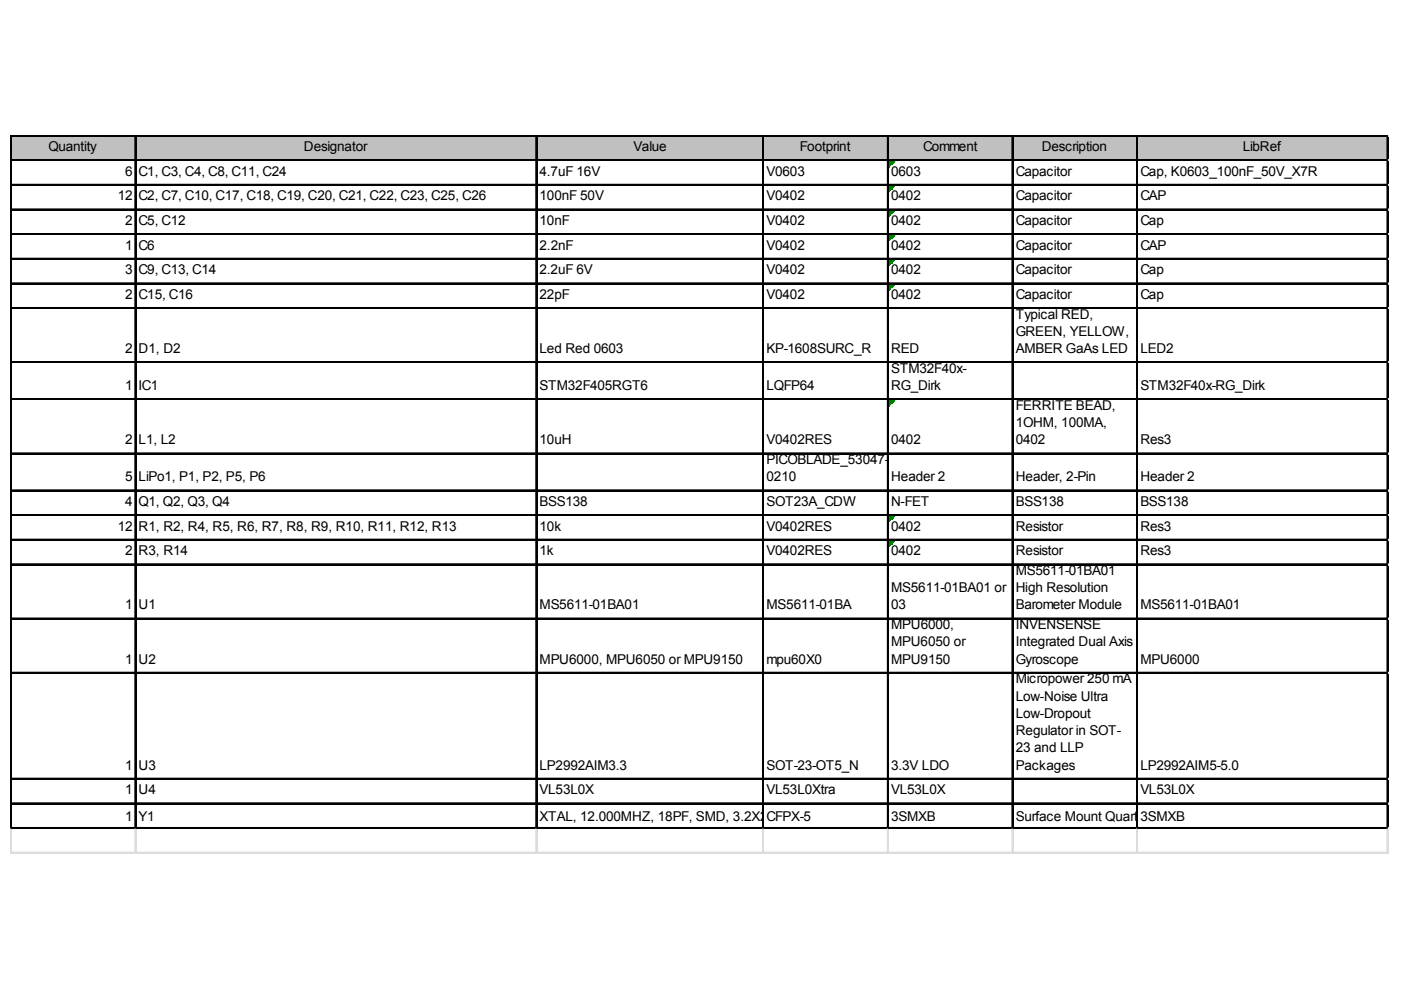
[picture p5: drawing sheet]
<svg xmlns="http://www.w3.org/2000/svg" width="297mm" height="210mm" viewBox="0 0 297 210" stroke-linecap="round" stroke-linejoin="round" font-family="sans-serif">
<defs><g id="words">
<g font-size="2.9">
<text x="10.3" y="32">Quantity</text>
<text x="64.4" y="32">Designator</text>
<text x="134.3" y="32">Value</text>
<text x="169.6" y="32">Footprint</text>
<text x="195.7" y="32">Comment</text>
<text x="220.9" y="32">Description</text>
<text x="263.5" y="32">LibRef</text>
<text x="26.5" y="37.3">6</text>
<text x="29.4" y="37.3">C1, C3, C4, C8, C11, C24</text>
<text x="114.4" y="37.3">4.7uF 16V</text>
<text x="162.5" y="37.3">V0603</text>
<text x="188.9" y="37.3">0603</text>
<text x="215.4" y="37.3">Capacitor</text>
<text x="241.8" y="37.3">Cap, K0603_100nF_50V_X7R</text>
<text x="25" y="42.5">12</text>
<text x="26.5" y="47.7">2</text>
<text x="29.4" y="42.5">C2, C7, C10, C17, C18, C19, C20, C21, C22, C23, C25, C26</text>
<text x="29.4" y="47.7">C5, C12</text>
<text x="114.4" y="42.5">100nF 50V</text>
<text x="114.4" y="47.7">10nF</text>
<text x="162.5" y="42.5">V0402</text>
<text x="162.5" y="47.7">V0402</text>
<text x="188.9" y="42.5">0402</text>
<text x="188.9" y="47.7">0402</text>
<text x="215.4" y="42.5">Capacitor</text>
<text x="215.4" y="47.7">Capacitor</text>
<text x="241.8" y="42.5">CAP</text>
<text x="241.8" y="47.7">Cap</text>
<text x="26.5" y="52.9">1</text>
<text x="29.4" y="52.9">C6</text>
<text x="114.4" y="52.9">2.2nF</text>
<text x="162.5" y="52.9">V0402</text>
<text x="188.9" y="52.9">0402</text>
<text x="215.4" y="52.9">Capacitor</text>
<text x="241.8" y="52.9">CAP</text>
<text x="26.5" y="58.2">3</text>
<text x="29.4" y="58.2">C9, C13, C14</text>
<text x="114.4" y="58.2">2.2uF 6V</text>
<text x="162.5" y="58.2">V0402</text>
<text x="188.9" y="58.2">0402</text>
<text x="215.4" y="58.2">Capacitor</text>
<text x="241.8" y="58.2">Cap</text>
<text x="26.5" y="63.4">2</text>
<text x="29.4" y="63.4">C15, C16</text>
<text x="114.4" y="63.4">22pF</text>
<text x="162.5" y="63.4">V0402</text>
<text x="188.9" y="63.4">0402</text>
<text x="215.4" y="63.4">Capacitor</text>
<text x="241.8" y="63.4">Cap</text>
<text x="215.4" y="67.6">Typical RED,</text>
<text x="215.4" y="71.2">GREEN, YELLOW,</text>
<text x="26.5" y="74.9">2</text>
<text x="29.4" y="74.9">D1, D2</text>
<text x="114.4" y="74.9">Led Red 0603</text>
<text x="162.5" y="74.9">KP-1608SURC_R</text>
<text x="188.9" y="74.9">RED</text>
<text x="215.4" y="74.9">AMBER GaAs LED</text>
<text x="241.8" y="74.9">LED2</text>
<text x="26.5" y="82.7">1</text>
<text x="29.4" y="82.7">IC1</text>
<text x="114.4" y="82.7">STM32F405RGT6</text>
<text x="162.5" y="82.7">LQFP64</text>
<text x="188.9" y="79.1">STM32F40x-</text>
<text x="188.9" y="82.7">RG_Dirk</text>
<text x="241.8" y="82.7">STM32F40x-RG_Dirk</text>
<text x="215.4" y="86.9">FERRITE BEAD,</text>
<text x="26.5" y="94.2">2</text>
<text x="29.4" y="94.2">L1, L2</text>
<text x="114.4" y="94.2">10uH</text>
<text x="162.5" y="94.2">V0402RES</text>
<text x="188.9" y="94.2">0402</text>
<text x="215.4" y="90.5">1OHM, 100MA,</text>
<text x="215.4" y="94.2">0402</text>
<text x="241.8" y="94.2">Res3</text>
<text x="162.5" y="98.4">PICOBLADE_53047-</text>
<text x="26.5" y="102">5</text>
<text x="26.5" y="107.3">4</text>
<text x="29.4" y="102">LiPo1, P1, P2, P5, P6</text>
<text x="29.4" y="107.3">Q1, Q2, Q3, Q4</text>
<text x="114.4" y="107.3">BSS138</text>
<text x="162.5" y="102">0210</text>
<text x="162.5" y="107.3">SOT23A_CDW</text>
<text x="188.9" y="102">Header 2</text>
<text x="188.9" y="107.3">N-FET</text>
<text x="215.4" y="102">Header, 2-Pin</text>
<text x="215.4" y="107.3">BSS138</text>
<text x="241.8" y="102">Header 2</text>
<text x="241.8" y="107.3">BSS138</text>
<text x="25" y="112.5">12</text>
<text x="29.4" y="112.5">R1, R2, R4, R5, R6, R7, R8, R9, R10, R11, R12, R13</text>
<text x="114.4" y="112.5">10k</text>
<text x="162.5" y="112.5">V0402RES</text>
<text x="188.9" y="112.5">0402</text>
<text x="215.4" y="112.5">Resistor</text>
<text x="241.8" y="112.5">Res3</text>
<text x="26.5" y="117.7">2</text>
<text x="29.4" y="117.7">R3, R14</text>
<text x="114.4" y="117.7">1k</text>
<text x="162.5" y="117.7">V0402RES</text>
<text x="188.9" y="117.7">0402</text>
<text x="215.4" y="117.7">Resistor</text>
<text x="241.8" y="117.7">Res3</text>
<text x="188.9" y="125.6">MS5611-01BA01 or</text>
<text x="215.4" y="121.9">MS5611-01BA01</text>
<text x="215.4" y="125.6">High Resolution</text>
<text x="26.5" y="129.2">1</text>
<text x="29.4" y="129.2">U1</text>
<text x="114.4" y="129.2">MS5611-01BA01</text>
<text x="162.5" y="129.2">MS5611-01BA</text>
<text x="188.9" y="129.2">03</text>
<text x="215.4" y="129.2">Barometer Module</text>
<text x="241.8" y="129.2">MS5611-01BA01</text>
<text x="188.9" y="133.4">MPU6000,</text>
<text x="188.9" y="137.1">MPU6050 or</text>
<text x="215.4" y="133.4">INVENSENSE</text>
<text x="215.4" y="137.1">Integrated Dual Axis</text>
<text x="26.5" y="140.7">1</text>
<text x="29.4" y="140.7">U2</text>
<text x="114.4" y="140.7">MPU6000, MPU6050 or MPU9150</text>
<text x="162.5" y="140.7">mpu60X0</text>
<text x="188.9" y="140.7">MPU9150</text>
<text x="215.4" y="140.7">Gyroscope</text>
<text x="241.8" y="140.7">MPU6000</text>
<text x="215.4" y="144.9">Micropower 250 mA</text>
<text x="215.4" y="148.5">Low-Noise Ultra</text>
<text x="215.4" y="152.2">Low-Dropout</text>
<text x="215.4" y="155.9">Regulator in SOT-</text>
<text x="215.4" y="159.5">23 and LLP</text>
<text x="26.5" y="163.2">1</text>
<text x="29.4" y="163.2">U3</text>
<text x="114.4" y="163.2">LP2992AIM3.3</text>
<text x="162.5" y="163.2">SOT-23-OT5_N</text>
<text x="188.9" y="163.2">3.3V LDO</text>
<text x="215.4" y="163.2">Packages</text>
<text x="241.8" y="163.2">LP2992AIM5-5.0</text>
<text x="26.5" y="168.4">1</text>
<text x="29.4" y="168.4">U4</text>
<text x="114.4" y="168.4">VL53L0X</text>
<text x="162.5" y="168.4">VL53L0Xtra</text>
<text x="188.9" y="168.4">VL53L0X</text>
<text x="241.8" y="168.4">VL53L0X</text>
<text x="26.5" y="174.1">1</text>
<text x="29.4" y="174.1">Y1</text>
<text x="114.4" y="174.1">XTAL, 12.000MHZ, 18PF, SMD, 3.2X2</text>
<text x="162.5" y="174.1">CFPX-5</text>
<text x="162.7" y="174.1">.5</text>
<text x="188.9" y="174.1">3SMXB</text>
<text x="215.4" y="174.1">Surface Mount Quartz3CMXB</text>
<text x="243.3" y="174.1">Srystal</text>
</g>
</g></defs>
<path d="M2.4 28.9h291.9v5.2h-291.9z" fill="#c0c0c0"/>
<path d="M188.4 34.1h1.3" fill="none" stroke="#008000" stroke-width=".26"/>
<path d="M188.4 34.1h1.3v.3h-1.3z" fill="#008000"/>
<path d="M188.4 34.4h1.1" fill="none" stroke="#008000" stroke-width=".26"/>
<path d="M188.4 34.4h1.1v.3h-1.1z" fill="#008000"/>
<path d="M188.4 34.7h.8" fill="none" stroke="#008000" stroke-width=".26"/>
<path d="M188.4 34.7h.8v.2h-.8z" fill="#008000"/>
<path d="M188.4 34.9h.5" fill="none" stroke="#008000" stroke-width=".26"/>
<path d="M188.4 34.9h.5v.3h-.5z" fill="#008000"/>
<path d="M188.4 35.2h.3" fill="none" stroke="#008000" stroke-width=".26"/>
<path d="M188.4 35.2h.3v.2h-.3z" fill="#008000"/>
<path d="M188.4 39.4h1.3" fill="none" stroke="#008000" stroke-width=".26"/>
<path d="M188.4 39.4h1.3v.2h-1.3z" fill="#008000"/>
<path d="M188.4 39.6h1.1" fill="none" stroke="#008000" stroke-width=".26"/>
<path d="M188.4 39.6h1.1v.3h-1.1z" fill="#008000"/>
<path d="M188.4 39.9h.8" fill="none" stroke="#008000" stroke-width=".26"/>
<path d="M188.4 39.9h.8v.2h-.8z" fill="#008000"/>
<path d="M188.4 40.1h.5" fill="none" stroke="#008000" stroke-width=".26"/>
<path d="M188.4 40.1h.5v.3h-.5z" fill="#008000"/>
<path d="M188.4 40.4h.3" fill="none" stroke="#008000" stroke-width=".26"/>
<path d="M188.4 40.4h.3v.3h-.3z" fill="#008000"/>
<path d="M188.4 44.6h1.3" fill="none" stroke="#008000" stroke-width=".26"/>
<path d="M188.4 44.6h1.3v.2h-1.3z" fill="#008000"/>
<path d="M188.4 44.8h1.1" fill="none" stroke="#008000" stroke-width=".26"/>
<path d="M188.4 44.8h1.1v.3h-1.1z" fill="#008000"/>
<path d="M188.4 45.1h.8" fill="none" stroke="#008000" stroke-width=".26"/>
<path d="M188.4 45.1h.8v.3h-.8z" fill="#008000"/>
<path d="M188.4 45.4h.5" fill="none" stroke="#008000" stroke-width=".26"/>
<path d="M188.4 45.4h.5v.2h-.5z" fill="#008000"/>
<path d="M188.4 45.6h.3" fill="none" stroke="#008000" stroke-width=".26"/>
<path d="M188.4 45.6h.3v.3h-.3z" fill="#008000"/>
<path d="M188.4 49.8h1.3" fill="none" stroke="#008000" stroke-width=".26"/>
<path d="M188.4 49.8h1.3v.3h-1.3z" fill="#008000"/>
<path d="M188.4 50.1h1.1" fill="none" stroke="#008000" stroke-width=".26"/>
<path d="M188.4 50.1h1.1v.2h-1.1z" fill="#008000"/>
<path d="M188.4 50.3h.8" fill="none" stroke="#008000" stroke-width=".26"/>
<path d="M188.4 50.3h.8v.3h-.8z" fill="#008000"/>
<path d="M188.4 50.6h.5" fill="none" stroke="#008000" stroke-width=".26"/>
<path d="M188.4 50.6h.5v.3h-.5z" fill="#008000"/>
<path d="M188.4 50.9h.3" fill="none" stroke="#008000" stroke-width=".26"/>
<path d="M188.4 50.9h.3v.2h-.3z" fill="#008000"/>
<path d="M188.4 55h1.3" fill="none" stroke="#008000" stroke-width=".26"/>
<path d="M188.4 55h1.3v.3h-1.3z" fill="#008000"/>
<path d="M188.4 55.3h1.1" fill="none" stroke="#008000" stroke-width=".26"/>
<path d="M188.4 55.3h1.1v.3h-1.1z" fill="#008000"/>
<path d="M188.4 55.6h.8" fill="none" stroke="#008000" stroke-width=".26"/>
<path d="M188.4 55.6h.8v.2h-.8z" fill="#008000"/>
<path d="M188.4 55.8h.5" fill="none" stroke="#008000" stroke-width=".26"/>
<path d="M188.4 55.8h.5v.3h-.5z" fill="#008000"/>
<path d="M188.4 56.1h.3" fill="none" stroke="#008000" stroke-width=".26"/>
<path d="M188.4 56.1h.3v.2h-.3z" fill="#008000"/>
<path d="M188.4 60.3h1.3" fill="none" stroke="#008000" stroke-width=".26"/>
<path d="M188.4 60.3h1.3v.2h-1.3z" fill="#008000"/>
<path d="M188.4 60.5h1.1" fill="none" stroke="#008000" stroke-width=".26"/>
<path d="M188.4 60.5h1.1v.3h-1.1z" fill="#008000"/>
<path d="M188.4 60.8h.8" fill="none" stroke="#008000" stroke-width=".26"/>
<path d="M188.4 60.8h.8v.2h-.8z" fill="#008000"/>
<path d="M188.4 61h.5" fill="none" stroke="#008000" stroke-width=".26"/>
<path d="M188.4 61h.5v.3h-.5z" fill="#008000"/>
<path d="M188.4 61.3h.3" fill="none" stroke="#008000" stroke-width=".26"/>
<path d="M188.4 61.3h.3v.3h-.3z" fill="#008000"/>
<path d="M188.4 84.8h1.3" fill="none" stroke="#008000" stroke-width=".26"/>
<path d="M188.4 84.8h1.3v.3h-1.3z" fill="#008000"/>
<path d="M188.4 85.1h1.1" fill="none" stroke="#008000" stroke-width=".26"/>
<path d="M188.4 85.1h1.1v.2h-1.1z" fill="#008000"/>
<path d="M188.4 85.3h.8" fill="none" stroke="#008000" stroke-width=".26"/>
<path d="M188.4 85.3h.8v.3h-.8z" fill="#008000"/>
<path d="M188.4 85.6h.5" fill="none" stroke="#008000" stroke-width=".26"/>
<path d="M188.4 85.6h.5v.3h-.5z" fill="#008000"/>
<path d="M188.4 85.9h.3" fill="none" stroke="#008000" stroke-width=".26"/>
<path d="M188.4 85.9h.3v.2h-.3z" fill="#008000"/>
<path d="M188.4 109.4h1.3" fill="none" stroke="#008000" stroke-width=".26"/>
<path d="M188.4 109.4h1.3v.2h-1.3z" fill="#008000"/>
<path d="M188.4 109.6h1.1" fill="none" stroke="#008000" stroke-width=".26"/>
<path d="M188.4 109.6h1.1v.3h-1.1z" fill="#008000"/>
<path d="M188.4 109.9h.8" fill="none" stroke="#008000" stroke-width=".26"/>
<path d="M188.4 109.9h.8v.3h-.8z" fill="#008000"/>
<path d="M188.4 110.2h.5" fill="none" stroke="#008000" stroke-width=".26"/>
<path d="M188.4 110.2h.5v.2h-.5z" fill="#008000"/>
<path d="M188.4 110.4h.3" fill="none" stroke="#008000" stroke-width=".26"/>
<path d="M188.4 110.4h.3v.3h-.3z" fill="#008000"/>
<path d="M188.4 114.6h1.3" fill="none" stroke="#008000" stroke-width=".26"/>
<path d="M188.4 114.6h1.3v.3h-1.3z" fill="#008000"/>
<path d="M188.4 114.9h1.1" fill="none" stroke="#008000" stroke-width=".26"/>
<path d="M188.4 114.9h1.1v.2h-1.1z" fill="#008000"/>
<path d="M188.4 115.1h.8" fill="none" stroke="#008000" stroke-width=".26"/>
<path d="M188.4 115.1h.8v.3h-.8z" fill="#008000"/>
<path d="M188.4 115.4h.5" fill="none" stroke="#008000" stroke-width=".26"/>
<path d="M188.4 115.4h.5v.2h-.5z" fill="#008000"/>
<path d="M188.4 115.6h.3" fill="none" stroke="#008000" stroke-width=".26"/>
<path d="M188.4 115.6h.3v.3h-.3z" fill="#008000"/>
<g fill="none" stroke="#000" stroke-width=".26">
<path d="M2.2 28.6v147.1M2.3 28.6v147.1M2.5 28.6h291.8M2.5 28.8h291.8M2.5 33.9h291.8M2.5 34h291.8M2.5 39.1h291.8M2.5 39.2h291.8M28.6 28.9v146.8M28.7 28.9v146.8M113.6 28.9v146.8M113.7 28.9v146.8"/>
<path d="M161.7 28.9v146.8M161.9 28.9v146.8M188.2 28.9v146.8M188.3 28.9v146.8M214.6 28.9v146.8M214.7 28.9v146.8M241 28.9v146.8M241.1 28.9v146.8M294.1 28.9v146.8M294.2 28.9v146.8M2.5 44.3h291.8M2.5 44.4h291.8"/>
<path d="M2.5 49.5h291.8M2.5 49.7h291.8M2.5 54.8h291.8M2.5 54.9h291.8M2.5 60h291.8M2.5 60.1h291.8M2.5 65.2h291.8M2.5 65.3h291.8M2.5 76.7h291.8M2.5 76.8h291.8M2.5 84.6h291.8M2.5 84.7h291.8"/>
<path d="M2.5 96h291.8M2.5 96.2h291.8M2.5 103.9h291.8M2.5 104h291.8M2.5 109.1h291.8M2.5 109.2h291.8M2.5 114.3h291.8M2.5 114.5h291.8M2.5 119.6h291.8M2.5 119.7h291.8M2.5 131.1h291.8M2.5 131.2h291.8"/>
<path d="M2.5 142.5h291.8M2.5 142.7h291.8M2.5 165h291.8M2.5 165.1h291.8M2.5 170.2h291.8M2.5 170.4h291.8M2.5 175.5h291.8M2.5 175.6h291.8"/>
</g>
<g fill="none" stroke="#dadcdd" stroke-width=".26">
<path d="M294.3 28.6h.1M2.2 175.7v5.3M2.3 175.7v5.3M28.6 175.7v5.3M28.7 175.7v5.3M113.6 175.7v5.3M113.7 175.7v5.3M161.7 175.7v5.3M161.9 175.7v5.3M188.2 175.7v5.3M188.3 175.7v5.3M214.6 175.7v5.3"/>
<path d="M214.7 175.7v5.3M241 175.7v5.3M241.1 175.7v5.3M294.1 175.7v5.3M294.2 175.7v5.3"/>
</g>
<path d="M294.3 28.6l.1 .3z" fill="#dadcdd"/>
<path d="M294.3 33.9h.1" fill="none" stroke="#dadcdd" stroke-width=".26"/>
<path d="M294.3 33.9l.1 .2z" fill="#dadcdd"/>
<path d="M294.3 39.1h.1" fill="none" stroke="#dadcdd" stroke-width=".26"/>
<path d="M294.3 39.1l.1 .3z" fill="#dadcdd"/>
<path d="M294.3 44.3h.1" fill="none" stroke="#dadcdd" stroke-width=".26"/>
<path d="M294.3 44.3l.1 .3z" fill="#dadcdd"/>
<path d="M294.3 49.5h.1" fill="none" stroke="#dadcdd" stroke-width=".26"/>
<path d="M294.3 49.5l.1 .3z" fill="#dadcdd"/>
<path d="M294.3 54.8h.1" fill="none" stroke="#dadcdd" stroke-width=".26"/>
<path d="M294.3 54.8l.1 .2z" fill="#dadcdd"/>
<path d="M294.3 60h.1" fill="none" stroke="#dadcdd" stroke-width=".26"/>
<path d="M294.3 60l.1 .3z" fill="#dadcdd"/>
<path d="M294.3 65.2h.1" fill="none" stroke="#dadcdd" stroke-width=".26"/>
<path d="M294.3 65.2l.1 .3z" fill="#dadcdd"/>
<path d="M294.3 76.7h.1" fill="none" stroke="#dadcdd" stroke-width=".26"/>
<path d="M294.3 76.7l.1 .3z" fill="#dadcdd"/>
<path d="M294.3 84.6h.1" fill="none" stroke="#dadcdd" stroke-width=".26"/>
<path d="M294.3 84.6l.1 .2z" fill="#dadcdd"/>
<path d="M294.3 96h.1" fill="none" stroke="#dadcdd" stroke-width=".26"/>
<path d="M294.3 96l.1 .3z" fill="#dadcdd"/>
<path d="M294.3 103.9h.1" fill="none" stroke="#dadcdd" stroke-width=".26"/>
<path d="M294.3 103.9l.1 .2z" fill="#dadcdd"/>
<path d="M294.3 109.1h.1" fill="none" stroke="#dadcdd" stroke-width=".26"/>
<path d="M294.3 109.1l.1 .3z" fill="#dadcdd"/>
<path d="M294.3 114.3h.1" fill="none" stroke="#dadcdd" stroke-width=".26"/>
<path d="M294.3 114.3l.1 .3z" fill="#dadcdd"/>
<path d="M294.3 119.6h.1" fill="none" stroke="#dadcdd" stroke-width=".26"/>
<path d="M294.3 119.6l.1 .2z" fill="#dadcdd"/>
<path d="M294.3 131.1h.1" fill="none" stroke="#dadcdd" stroke-width=".26"/>
<path d="M294.3 131.1l.1 .2z" fill="#dadcdd"/>
<path d="M294.3 142.5h.1" fill="none" stroke="#dadcdd" stroke-width=".26"/>
<path d="M294.3 142.5l.1 .3z" fill="#dadcdd"/>
<path d="M294.3 165h.1" fill="none" stroke="#dadcdd" stroke-width=".26"/>
<path d="M294.3 165l.1 .3z" fill="#dadcdd"/>
<path d="M294.3 170.2h.1" fill="none" stroke="#dadcdd" stroke-width=".26"/>
<path d="M294.3 170.2l.1 .3z" fill="#dadcdd"/>
<path d="M294.3 175.5h.1" fill="none" stroke="#dadcdd" stroke-width=".26"/>
<path d="M294.3 175.5l.1 .2z" fill="#dadcdd"/>
<path d="M2.2 180.7h292.2M2.2 180.8h292.2" fill="none" stroke="#dadcdd" stroke-width=".26"/>
<use href="#words"/>
</svg>
